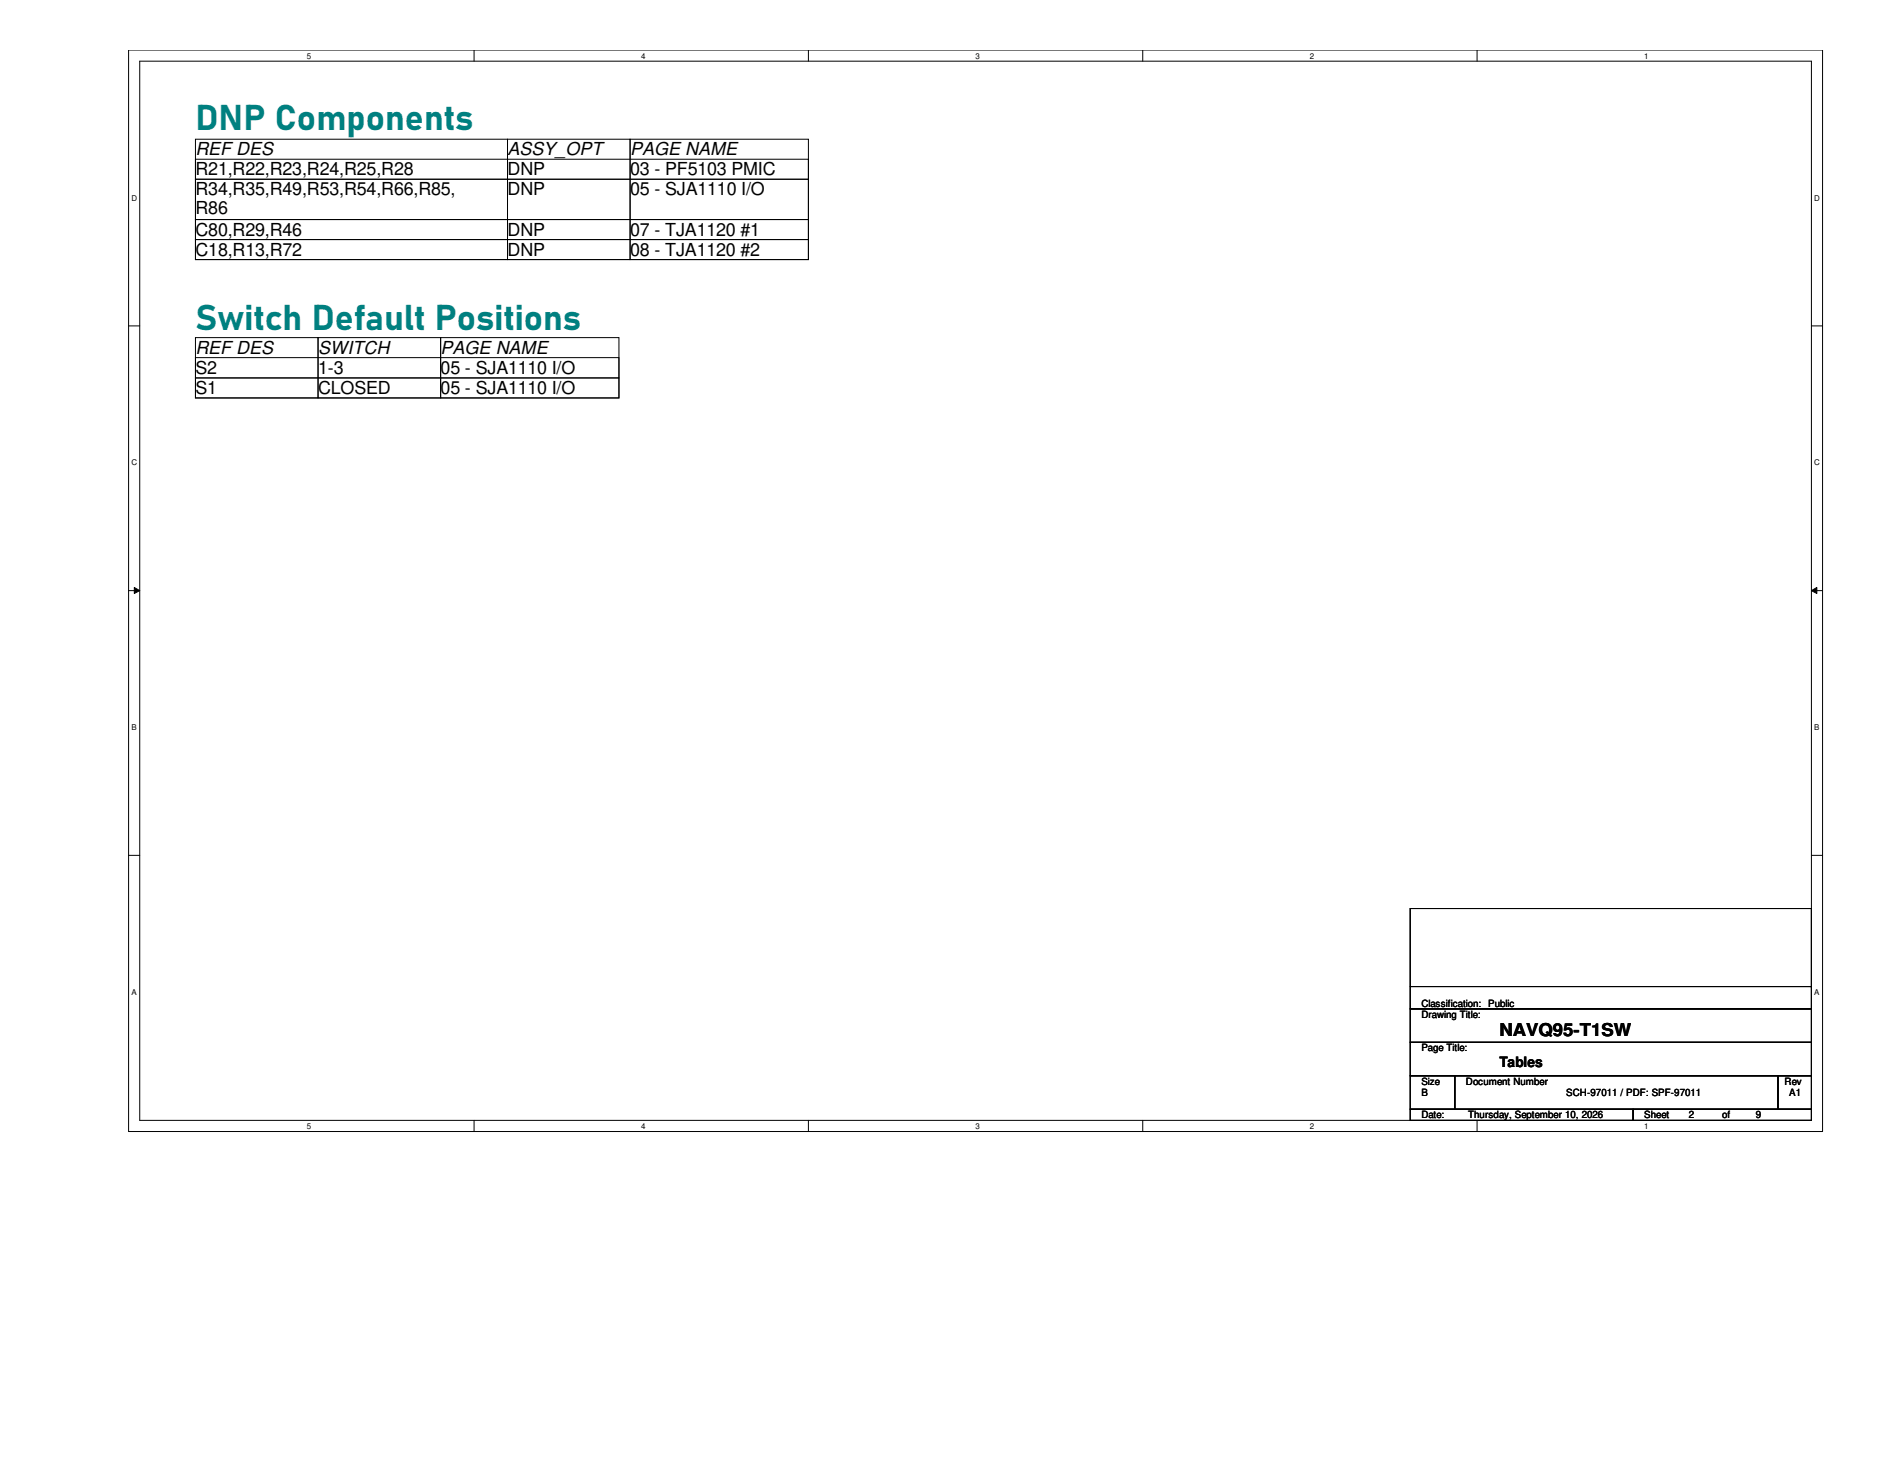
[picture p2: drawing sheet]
<svg xmlns="http://www.w3.org/2000/svg" width="279mm" height="216mm" viewBox="0 0 279 216" stroke-linecap="round" stroke-linejoin="round" font-family="sans-serif">
<defs><g id="words">
<g font-size="5.2" fill="#008080">
<text x="29" y="19.2">DNP Components</text>
<text x="29" y="48.9">Switch Default Positions</text>
</g>
<g font-size="2.7">
<text x="29" y="23">REF DES</text>
<text x="75.2" y="23">ASSY_OPT</text>
<text x="93.3" y="23">PAGE NAME</text>
<text x="29" y="25.9">R21,R22,R23,R24,R25,R28</text>
<text x="29" y="28.9">R34,R35,R49,R53,R54,R66,R85,</text>
<text x="75.2" y="28.9">DNP</text>
<text x="75.2" y="25.9">DNP</text>
<text x="93.3" y="28.9">05 - SJA1110 I/O</text>
<text x="93.3" y="25.9">03 - PF5103 PMIC</text>
<text x="29" y="31.6">R86</text>
<text x="29" y="34.9">C80,R29,R46</text>
<text x="75.2" y="34.9">DNP</text>
<text x="93.3" y="34.9">07 - TJA1120 #1</text>
<text x="29" y="37.8">C18,R13,R72</text>
<text x="75.2" y="37.8">DNP</text>
<text x="93.3" y="37.8">08 - TJA1120 #2</text>
<text x="29" y="52.4">REF DES</text>
<text x="47.1" y="52.4">SWITCH</text>
<text x="65.3" y="52.4">PAGE NAME</text>
<text x="29" y="55.3">S2</text>
<text x="29" y="58.3">S1</text>
<text x="47.1" y="55.3">1-3</text>
<text x="47.1" y="58.3">CLOSED</text>
<text x="65.3" y="55.3">05 - SJA1110 I/O</text>
<text x="65.3" y="58.3">05 - SJA1110 I/O</text>
</g>
<text font-size="2.6" x="222.1" y="153.5">NAVQ95-T1SW</text>
<text font-size="2.1" x="222.1" y="158">Tables</text>
<g font-size="1.5">
<text x="210.6" y="149.1">Classification:</text>
<text x="220.5" y="149.1">Public</text>
<text x="210.6" y="150.7">Drawing Title:</text>
<text x="210.6" y="155.7">Page Title:</text>
<text x="210.6" y="160.7">Size</text>
<text x="217.2" y="160.7">Document Number</text>
<text x="264.4" y="160.7">Rev</text>
<text x="210.6" y="165.6">Date:</text>
<text x="210.6" y="162.3">B</text>
<text x="217.5" y="165.6">Thursday, September 10, 2026</text>
<text x="232" y="162.3">SCH-97011 / PDF: SPF-97011</text>
<text x="243.6" y="165.6">Sheet</text>
<text x="250.2" y="165.6">2</text>
<text x="255.1" y="165.6">of</text>
<text x="260.1" y="165.6">9</text>
<text x="265" y="162.3">A1</text>
</g>
<g font-size="1.2">
<text x="45.5" y="8.7">5</text>
<text x="95" y="8.7">4</text>
<text x="144.5" y="8.7">3</text>
<text x="194.1" y="8.7">2</text>
<text x="243.6" y="8.7">1</text>
<text x="19.5" y="29.7">D</text>
<text x="268.8" y="29.7">D</text>
<text x="19.5" y="68.9">C</text>
<text x="268.8" y="68.9">C</text>
<text x="19.5" y="108.1">B</text>
<text x="268.8" y="108.1">B</text>
<text x="19.5" y="147.3">A</text>
<text x="268.8" y="147.3">A</text>
<text x="45.5" y="167.2">5</text>
<text x="95" y="167.2">4</text>
<text x="144.5" y="167.2">3</text>
<text x="194.1" y="167.2">2</text>
<text x="243.6" y="167.2">1</text>
</g>
</g></defs>
<path d="M19.1 7.4h250.9v160.2h-250.9zM20.7 9.1h247.7v156.8h-247.7z" fill="none" stroke="#000" stroke-width=".15"/>
<g fill="#fff">
<path d="M45.5 7.6h.6v1.3h-.6z"/>
<path d="M45.5 166.1h.6v1.3h-.6z"/>
</g>
<path d="M70.2 7.4v1.7M70.2 165.9v1.7" fill="none" stroke="#000" stroke-width=".15"/>
<g fill="#fff">
<path d="M95 7.6h.6v1.3h-.6z"/>
<path d="M95 166.1h.6v1.3h-.6z"/>
</g>
<path d="M119.8 7.4v1.7M119.8 165.9v1.7" fill="none" stroke="#000" stroke-width=".15"/>
<g fill="#fff">
<path d="M144.5 7.6h.6v1.3h-.6z"/>
<path d="M144.5 166.1h.6v1.3h-.6z"/>
</g>
<path d="M169.3 7.4v1.7M169.3 165.9v1.7" fill="none" stroke="#000" stroke-width=".15"/>
<g fill="#fff">
<path d="M194.1 7.6h.5v1.3h-.5z"/>
<path d="M194.1 166.1h.5v1.3h-.5z"/>
</g>
<path d="M218.8 7.4v1.7M218.8 165.9v1.7" fill="none" stroke="#000" stroke-width=".15"/>
<g fill="#fff">
<path d="M243.6 7.6h.6v1.3h-.6z"/>
<path d="M243.6 166.1h.6v1.3h-.6z"/>
<path d="M19.5 28.7h.8v1.3h-.8z"/>
<path d="M268.8 28.7h.8v1.3h-.8z"/>
<path d="M19.5 67.9h.8v1.3h-.8z"/>
<path d="M268.8 67.9h.8v1.3h-.8z"/>
</g>
<path d="M19.1 48.3h1.6M268.4 48.3h1.6" fill="none" stroke="#000" stroke-width=".15"/>
<g fill="#fff">
<path d="M19.5 107.1h.7v1.3h-.7z"/>
<path d="M268.8 107.1h.7v1.3h-.7z"/>
</g>
<path d="M19.1 87.5h1.6M19.9 87l.8 .5-.8 .4zM268.4 87.5l.8-.5v.9zM268.4 87.5h1.6" fill="none" stroke="#000" stroke-width=".15"/>
<path d="M19.9 87l.8 .5-.8 .4zM268.4 87.5l.8-.5v.9z" fill="#000"/>
<g fill="#fff">
<path d="M19.5 146.3h.7v1.3h-.7z"/>
<path d="M268.8 146.3h.7v1.3h-.7z"/>
</g>
<g fill="none" stroke="#000" stroke-width=".15">
<path d="M29 23.6h90.8v2.9h-90.8zM29 26.5h90.8v6h-90.8zM29 32.5h90.8v3h-90.8zM29 35.5h90.8v2.9h-90.8zM29 20.6h46.2v17.8h-46.2zM75.2 20.6h18.1v17.8h-18.1zM93.3 20.6h26.5v17.8h-26.5zM29 53h62.7v3h-62.7zM29 56h62.7v2.9h-62.7zM29 50h18.1v8.9h-18.1zM47.1 50h18.2v8.9h-18.2zM65.3 50h26.4v8.9h-26.4z"/>
<path d="M19.1 126.7h1.6M208.9 134.5h59.5v14.9h-59.5zM268.4 126.7h1.6M208.9 149.4h59.5v4.9h-59.5zM208.9 154.3h59.5v5h-59.5zM208.9 159.3h6.6v5h-6.6zM208.9 146.1h59.5M215.5 159.3h47.9v5h-47.9zM263.4 159.3h5v5h-5zM268.4 146.1h.1M208.9 164.3h33v1.6h-33zM241.9 164.3h26.5v1.6h-26.5z"/>
</g>
<use href="#words"/>
</svg>
